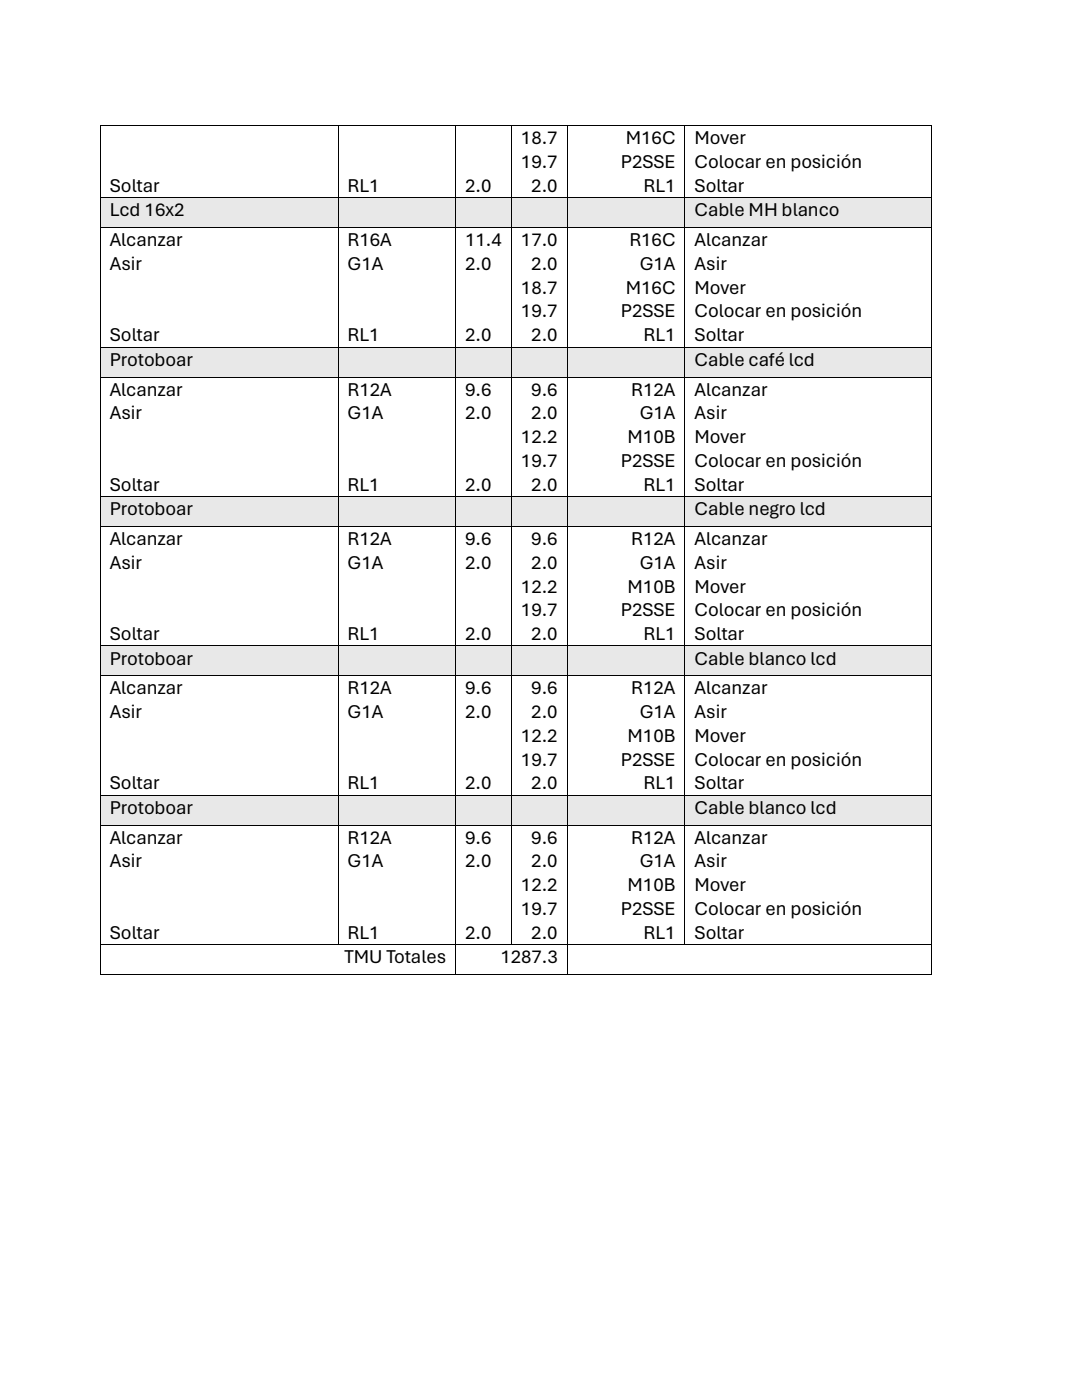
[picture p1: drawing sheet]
<svg xmlns="http://www.w3.org/2000/svg" width="216mm" height="279mm" viewBox="0 0 216 279" stroke-linecap="round" stroke-linejoin="round" font-family="sans-serif">
<defs><g id="words">
<g font-size="3.9">
<text x="103.9" y="28.8">18.7</text>
<text x="124.9" y="28.8">M16C</text>
<text x="138.6" y="28.8">Mover</text>
<text x="103.9" y="33.5">19.7</text>
<text x="123.9" y="33.5">P2SSE</text>
<text x="138.6" y="33.5">Colocar en posición</text>
<text x="21.9" y="38.3">Soltar</text>
<text x="69.3" y="38.3">RL1</text>
<text x="92.8" y="38.3">2.0</text>
<text x="106" y="38.3">2.0</text>
<text x="128.4" y="38.3">RL1</text>
<text x="138.6" y="38.3">Soltar</text>
<text x="21.9" y="43.2">Lcd 16x2</text>
<text x="138.6" y="43.2">Cable MH blanco</text>
<text x="21.9" y="49.2">Alcanzar</text>
<text x="21.9" y="53.9">Asir</text>
<text x="69.3" y="49.2">R16A</text>
<text x="69.3" y="53.9">G1A</text>
<text x="92.8" y="49.2">11.4</text>
<text x="92.8" y="53.9">2.0</text>
<text x="103.9" y="49.2">17.0</text>
<text x="106" y="53.9">2.0</text>
<text x="125.6" y="49.2">R16C</text>
<text x="127.7" y="53.9">G1A</text>
<text x="138.6" y="49.2">Alcanzar</text>
<text x="138.6" y="53.9">Asir</text>
<text x="103.9" y="58.6">18.7</text>
<text x="124.9" y="58.6">M16C</text>
<text x="138.6" y="58.6">Mover</text>
<text x="103.9" y="63.3">19.7</text>
<text x="123.9" y="63.3">P2SSE</text>
<text x="138.6" y="63.3">Colocar en posición</text>
<text x="21.9" y="68.1">Soltar</text>
<text x="69.3" y="68.1">RL1</text>
<text x="92.8" y="68.1">2.0</text>
<text x="106" y="68.1">2.0</text>
<text x="128.4" y="68.1">RL1</text>
<text x="138.6" y="68.1">Soltar</text>
<text x="21.9" y="73">Protoboar</text>
<text x="138.6" y="73">Cable café lcd</text>
<text x="21.9" y="79">Alcanzar</text>
<text x="21.9" y="83.7">Asir</text>
<text x="69.3" y="79">R12A</text>
<text x="69.3" y="83.7">G1A</text>
<text x="92.8" y="79">9.6</text>
<text x="92.8" y="83.7">2.0</text>
<text x="106" y="79">9.6</text>
<text x="106" y="83.7">2.0</text>
<text x="126" y="79">R12A</text>
<text x="127.7" y="83.7">G1A</text>
<text x="138.6" y="79">Alcanzar</text>
<text x="138.6" y="83.7">Asir</text>
<text x="103.9" y="88.5">12.2</text>
<text x="125.2" y="88.5">M10B</text>
<text x="138.6" y="88.5">Mover</text>
<text x="103.9" y="93.2">19.7</text>
<text x="123.9" y="93.2">P2SSE</text>
<text x="138.6" y="93.2">Colocar en posición</text>
<text x="21.9" y="97.9">Soltar</text>
<text x="69.3" y="97.9">RL1</text>
<text x="92.8" y="97.9">2.0</text>
<text x="106" y="97.9">2.0</text>
<text x="128.4" y="97.9">RL1</text>
<text x="138.6" y="97.9">Soltar</text>
<text x="21.9" y="102.8">Protoboar</text>
<text x="138.6" y="102.8">Cable negro lcd</text>
<text x="21.9" y="108.8">Alcanzar</text>
<text x="21.9" y="113.5">Asir</text>
<text x="69.3" y="108.8">R12A</text>
<text x="69.3" y="113.5">G1A</text>
<text x="92.8" y="108.8">9.6</text>
<text x="92.8" y="113.5">2.0</text>
<text x="106" y="108.8">9.6</text>
<text x="106" y="113.5">2.0</text>
<text x="126" y="108.8">R12A</text>
<text x="127.7" y="113.5">G1A</text>
<text x="138.6" y="108.8">Alcanzar</text>
<text x="138.6" y="113.5">Asir</text>
<text x="103.9" y="118.3">12.2</text>
<text x="125.2" y="118.3">M10B</text>
<text x="138.6" y="118.3">Mover</text>
<text x="103.9" y="123">19.7</text>
<text x="123.9" y="123">P2SSE</text>
<text x="138.6" y="123">Colocar en posición</text>
<text x="21.9" y="127.7">Soltar</text>
<text x="69.3" y="127.7">RL1</text>
<text x="92.8" y="127.7">2.0</text>
<text x="106" y="127.7">2.0</text>
<text x="128.4" y="127.7">RL1</text>
<text x="138.6" y="127.7">Soltar</text>
<text x="21.9" y="132.7">Protoboar</text>
<text x="138.6" y="132.7">Cable blanco lcd</text>
<text x="21.9" y="138.6">Alcanzar</text>
<text x="21.9" y="143.3">Asir</text>
<text x="69.3" y="138.6">R12A</text>
<text x="69.3" y="143.3">G1A</text>
<text x="92.8" y="138.6">9.6</text>
<text x="92.8" y="143.3">2.0</text>
<text x="106" y="138.6">9.6</text>
<text x="106" y="143.3">2.0</text>
<text x="126" y="138.6">R12A</text>
<text x="127.7" y="143.3">G1A</text>
<text x="138.6" y="138.6">Alcanzar</text>
<text x="138.6" y="143.3">Asir</text>
<text x="103.9" y="148.1">12.2</text>
<text x="125.2" y="148.1">M10B</text>
<text x="138.6" y="148.1">Mover</text>
<text x="103.9" y="152.8">19.7</text>
<text x="123.9" y="152.8">P2SSE</text>
<text x="138.6" y="152.8">Colocar en posición</text>
<text x="21.9" y="157.5">Soltar</text>
<text x="69.3" y="157.5">RL1</text>
<text x="92.8" y="157.5">2.0</text>
<text x="106" y="157.5">2.0</text>
<text x="128.4" y="157.5">RL1</text>
<text x="138.6" y="157.5">Soltar</text>
<text x="21.9" y="162.5">Protoboar</text>
<text x="138.6" y="162.5">Cable blanco lcd</text>
<text x="21.9" y="168.4">Alcanzar</text>
<text x="21.9" y="173.1">Asir</text>
<text x="69.3" y="168.4">R12A</text>
<text x="69.3" y="173.1">G1A</text>
<text x="92.8" y="168.4">9.6</text>
<text x="92.8" y="173.1">2.0</text>
<text x="106" y="168.4">9.6</text>
<text x="106" y="173.1">2.0</text>
<text x="126" y="168.4">R12A</text>
<text x="127.7" y="173.1">G1A</text>
<text x="138.6" y="168.4">Alcanzar</text>
<text x="138.6" y="173.1">Asir</text>
<text x="103.9" y="177.9">12.2</text>
<text x="125.2" y="177.9">M10B</text>
<text x="138.6" y="177.9">Mover</text>
<text x="103.9" y="182.6">19.7</text>
<text x="123.9" y="182.6">P2SSE</text>
<text x="138.6" y="182.6">Colocar en posición</text>
<text x="21.9" y="187.4">Soltar</text>
<text x="69.3" y="187.4">RL1</text>
<text x="92.8" y="187.4">2.0</text>
<text x="106" y="187.4">2.0</text>
<text x="128.4" y="187.4">RL1</text>
<text x="138.6" y="187.4">Soltar</text>
<text x="68.7" y="192.3">TMU Totales</text>
<text x="99.8" y="192.3">1287.3</text>
</g>
</g></defs>
<g fill="#000">
<path d="M19.9 25h.2v.2h-.2z" fill-rule="evenodd"/>
<path d="M19.9 25h.2v.2h-.2z" fill-rule="evenodd"/>
<path d="M67.4 25h.1v.2h-.1z" fill-rule="evenodd"/>
<path d="M90.8 25h.2v.2h-.2z" fill-rule="evenodd"/>
<path d="M102 25h.2v.2h-.2z" fill-rule="evenodd"/>
<path d="M113.1 25h.2v.2h-.2z" fill-rule="evenodd"/>
<path d="M136.6 25h.2v.2h-.2z" fill-rule="evenodd"/>
<path d="M185.8 25h.1v.2h-.1z" fill-rule="evenodd"/>
<path d="M185.8 25h.1v.2h-.1z" fill-rule="evenodd"/>
</g>
<g fill="none" stroke="#000" stroke-width=".2">
<path d="M20 25.2v14.2M20.1 25.1h47.3M67.4 25.2v14.2M67.5 25.1h23.3M90.9 25.2v14.2M91 25.1h11M102.1 25.2v14.2M102.2 25.1h10.9M113.2 25.2v14.2M113.3 25.1h23.3M136.7 25.2v14.2M136.8 25.1h48.9"/>
<path d="M185.8 25.2v14.2"/>
</g>
<g fill="#e8e8e8">
<path d="M20.1 39.5h47.3v5.8h-47.3z" fill-rule="evenodd"/>
<path d="M21.9 39.5h43.6v4.8h-43.6z" fill-rule="evenodd"/>
<path d="M67.5 39.5h23.3v5.8h-23.3z" fill-rule="evenodd"/>
<path d="M69.3 39.5h19.7v4.8h-19.7z" fill-rule="evenodd"/>
<path d="M91 39.5h11v5.8h-11z" fill-rule="evenodd"/>
<path d="M92.8 39.5h7.3v4.8h-7.3z" fill-rule="evenodd"/>
<path d="M102.2 39.5h10.9v5.8h-10.9z" fill-rule="evenodd"/>
<path d="M103.9 39.5h7.4v4.8h-7.4z" fill-rule="evenodd"/>
<path d="M113.3 39.5h23.3v5.8h-23.3z" fill-rule="evenodd"/>
<path d="M115.1 39.5h19.7v4.8h-19.7z" fill-rule="evenodd"/>
<path d="M136.8 39.5h48.9v5.8h-48.9z" fill-rule="evenodd"/>
<path d="M138.6 39.5h45.3v4.8h-45.3z" fill-rule="evenodd"/>
</g>
<g fill="#000">
<path d="M19.9 39.4h.2v.1h-.2z" fill-rule="evenodd"/>
<path d="M67.4 39.4h.1v.1h-.1z" fill-rule="evenodd"/>
<path d="M90.8 39.4h.2v.1h-.2z" fill-rule="evenodd"/>
<path d="M102 39.4h.2v.1h-.2z" fill-rule="evenodd"/>
<path d="M113.1 39.4h.2v.1h-.2z" fill-rule="evenodd"/>
<path d="M136.6 39.4h.2v.1h-.2z" fill-rule="evenodd"/>
<path d="M185.8 39.4h.1v.1h-.1z" fill-rule="evenodd"/>
<path d="M19.9 45.3h.2v.2h-.2z" fill-rule="evenodd"/>
<path d="M67.4 45.3h.1v.2h-.1z" fill-rule="evenodd"/>
<path d="M90.8 45.3h.2v.2h-.2z" fill-rule="evenodd"/>
<path d="M102 45.3h.2v.2h-.2z" fill-rule="evenodd"/>
<path d="M113.1 45.3h.2v.2h-.2z" fill-rule="evenodd"/>
<path d="M136.6 45.3h.2v.2h-.2z" fill-rule="evenodd"/>
<path d="M185.8 45.3h.1v.2h-.1z" fill-rule="evenodd"/>
</g>
<g fill="none" stroke="#000" stroke-width=".2">
<path d="M20 39.5v5.8M20.1 39.5h47.3M67.4 39.5v5.8M67.5 39.5h23.3M90.9 39.5v5.8M91 39.5h11M102.1 39.5v5.8M102.2 39.5h10.9M113.2 39.5v5.8M113.3 39.5h23.3M136.7 39.5v5.8M136.8 39.5h48.9"/>
<path d="M185.8 39.5v5.8M20 45.5v23.7M20.1 45.4h47.3M67.4 45.5v23.7M67.5 45.4h23.3M90.9 45.5v23.7M91 45.4h11M102.1 45.5v23.7M102.2 45.4h10.9M113.2 45.5v23.7M113.3 45.4h23.3M136.7 45.5v23.7"/>
<path d="M136.8 45.4h48.9M185.8 45.5v23.7"/>
</g>
<g fill="#e8e8e8">
<path d="M20.1 69.4h47.3v5.8h-47.3z" fill-rule="evenodd"/>
<path d="M21.9 69.4h43.6v4.7h-43.6z" fill-rule="evenodd"/>
<path d="M67.5 69.4h23.3v5.8h-23.3z" fill-rule="evenodd"/>
<path d="M69.3 69.4h19.7v4.7h-19.7z" fill-rule="evenodd"/>
<path d="M91 69.4h11v5.8h-11z" fill-rule="evenodd"/>
<path d="M92.8 69.4h7.3v4.7h-7.3z" fill-rule="evenodd"/>
<path d="M102.2 69.4h10.9v5.8h-10.9z" fill-rule="evenodd"/>
<path d="M103.9 69.4h7.4v4.7h-7.4z" fill-rule="evenodd"/>
<path d="M113.3 69.4h23.3v5.8h-23.3z" fill-rule="evenodd"/>
<path d="M115.1 69.4h19.7v4.7h-19.7z" fill-rule="evenodd"/>
<path d="M136.8 69.4h48.9v5.8h-48.9z" fill-rule="evenodd"/>
<path d="M138.6 69.4h45.3v4.7h-45.3z" fill-rule="evenodd"/>
</g>
<g fill="#000">
<path d="M19.9 69.2h.2v.1h-.2z" fill-rule="evenodd"/>
<path d="M19.9 75.2h.2v.1h-.2z" fill-rule="evenodd"/>
<path d="M67.4 69.2h.1v.1h-.1z" fill-rule="evenodd"/>
<path d="M67.4 75.2h.1v.1h-.1z" fill-rule="evenodd"/>
<path d="M90.8 69.2h.2v.1h-.2z" fill-rule="evenodd"/>
<path d="M90.8 75.2h.2v.1h-.2z" fill-rule="evenodd"/>
<path d="M102 69.2h.2v.1h-.2z" fill-rule="evenodd"/>
<path d="M102 75.2h.2v.1h-.2z" fill-rule="evenodd"/>
<path d="M113.1 69.2h.2v.1h-.2z" fill-rule="evenodd"/>
<path d="M113.1 75.2h.2v.1h-.2z" fill-rule="evenodd"/>
<path d="M136.6 69.2h.2v.1h-.2z" fill-rule="evenodd"/>
<path d="M136.6 75.2h.2v.1h-.2z" fill-rule="evenodd"/>
<path d="M185.8 69.2h.1v.1h-.1z" fill-rule="evenodd"/>
<path d="M185.8 75.2h.1v.1h-.1z" fill-rule="evenodd"/>
</g>
<g fill="none" stroke="#000" stroke-width=".2">
<path d="M20 69.4v5.8M20 75.3v23.7M20.1 69.3h47.3M20.1 75.2h47.3M67.4 69.4v5.8M67.4 75.3v23.7M67.5 69.3h23.3M67.5 75.2h23.3M90.9 69.4v5.8M90.9 75.3v23.7M91 69.3h11M91 75.2h11"/>
<path d="M102.1 69.4v5.8M102.1 75.3v23.7M102.2 69.3h10.9M102.2 75.2h10.9M113.2 69.4v5.8M113.2 75.3v23.7M113.3 69.3h23.3M113.3 75.2h23.3M136.7 69.4v5.8M136.7 75.3v23.7M136.8 69.3h48.9M136.8 75.2h48.9"/>
<path d="M185.8 69.4v5.8M185.8 75.3v23.7"/>
</g>
<g fill="#e8e8e8">
<path d="M20.1 99.2h47.3v5.8h-47.3z" fill-rule="evenodd"/>
<path d="M21.9 99.2h43.6v4.7h-43.6z" fill-rule="evenodd"/>
<path d="M67.5 99.2h23.3v5.8h-23.3z" fill-rule="evenodd"/>
<path d="M69.3 99.2h19.7v4.7h-19.7z" fill-rule="evenodd"/>
<path d="M91 99.2h11v5.8h-11z" fill-rule="evenodd"/>
<path d="M92.8 99.2h7.3v4.7h-7.3z" fill-rule="evenodd"/>
<path d="M102.2 99.2h10.9v5.8h-10.9z" fill-rule="evenodd"/>
<path d="M103.9 99.2h7.4v4.7h-7.4z" fill-rule="evenodd"/>
<path d="M113.3 99.2h23.3v5.8h-23.3z" fill-rule="evenodd"/>
<path d="M115.1 99.2h19.7v4.7h-19.7z" fill-rule="evenodd"/>
<path d="M136.8 99.2h48.9v5.8h-48.9z" fill-rule="evenodd"/>
<path d="M138.6 99.2h45.3v4.7h-45.3z" fill-rule="evenodd"/>
</g>
<g fill="#000">
<path d="M19.9 99h.2v.2h-.2z" fill-rule="evenodd"/>
<path d="M67.4 99h.1v.2h-.1z" fill-rule="evenodd"/>
<path d="M90.8 99h.2v.2h-.2z" fill-rule="evenodd"/>
<path d="M102 99h.2v.2h-.2z" fill-rule="evenodd"/>
<path d="M113.1 99h.2v.2h-.2z" fill-rule="evenodd"/>
<path d="M136.6 99h.2v.2h-.2z" fill-rule="evenodd"/>
<path d="M185.8 99h.1v.2h-.1z" fill-rule="evenodd"/>
<path d="M19.9 105h.2v.1h-.2z" fill-rule="evenodd"/>
<path d="M67.4 105h.1v.1h-.1z" fill-rule="evenodd"/>
<path d="M90.8 105h.2v.1h-.2z" fill-rule="evenodd"/>
<path d="M102 105h.2v.1h-.2z" fill-rule="evenodd"/>
<path d="M113.1 105h.2v.1h-.2z" fill-rule="evenodd"/>
<path d="M136.6 105h.2v.1h-.2z" fill-rule="evenodd"/>
<path d="M185.8 105h.1v.1h-.1z" fill-rule="evenodd"/>
</g>
<g fill="none" stroke="#000" stroke-width=".2">
<path d="M20 99.2v5.8M20.1 99.1h47.3M67.4 99.2v5.8M67.5 99.1h23.3M90.9 99.2v5.8M91 99.1h11M102.1 99.2v5.8M102.2 99.1h10.9M113.2 99.2v5.8M113.3 99.1h23.3M136.7 99.2v5.8M136.8 99.1h48.9"/>
<path d="M185.8 99.2v5.8M20 105.1v23.7M20.1 105h47.3M67.4 105.1v23.7M67.5 105h23.3M90.9 105.1v23.7M91 105h11M102.1 105.1v23.7M102.2 105h10.9M113.2 105.1v23.7M113.3 105h23.3M136.7 105.1v23.7"/>
<path d="M136.8 105h48.9M185.8 105.1v23.7"/>
</g>
<g fill="#e8e8e8">
<path d="M20.1 129h47.3v5.8h-47.3z" fill-rule="evenodd"/>
<path d="M21.9 129h43.6v4.8h-43.6z" fill-rule="evenodd"/>
<path d="M67.5 129h23.3v5.8h-23.3z" fill-rule="evenodd"/>
<path d="M69.3 129h19.7v4.8h-19.7z" fill-rule="evenodd"/>
<path d="M91 129h11v5.8h-11z" fill-rule="evenodd"/>
<path d="M92.8 129h7.3v4.8h-7.3z" fill-rule="evenodd"/>
<path d="M102.2 129h10.9v5.8h-10.9z" fill-rule="evenodd"/>
<path d="M103.9 129h7.4v4.8h-7.4z" fill-rule="evenodd"/>
<path d="M113.3 129h23.3v5.8h-23.3z" fill-rule="evenodd"/>
<path d="M115.1 129h19.7v4.8h-19.7z" fill-rule="evenodd"/>
<path d="M136.8 129h48.9v5.8h-48.9z" fill-rule="evenodd"/>
<path d="M138.6 129h45.3v4.8h-45.3z" fill-rule="evenodd"/>
</g>
<g fill="#000">
<path d="M19.9 128.8h.2v.2h-.2z" fill-rule="evenodd"/>
<path d="M19.9 134.8h.2v.1h-.2z" fill-rule="evenodd"/>
<path d="M67.4 128.8h.1v.2h-.1z" fill-rule="evenodd"/>
<path d="M67.4 134.8h.1v.1h-.1z" fill-rule="evenodd"/>
<path d="M90.8 128.8h.2v.2h-.2z" fill-rule="evenodd"/>
<path d="M90.8 134.8h.2v.1h-.2z" fill-rule="evenodd"/>
<path d="M102 128.8h.2v.2h-.2z" fill-rule="evenodd"/>
<path d="M102 134.8h.2v.1h-.2z" fill-rule="evenodd"/>
<path d="M113.1 128.8h.2v.2h-.2z" fill-rule="evenodd"/>
<path d="M113.1 134.8h.2v.1h-.2z" fill-rule="evenodd"/>
<path d="M136.6 128.8h.2v.2h-.2z" fill-rule="evenodd"/>
<path d="M136.6 134.8h.2v.1h-.2z" fill-rule="evenodd"/>
<path d="M185.8 128.8h.1v.2h-.1z" fill-rule="evenodd"/>
<path d="M185.8 134.8h.1v.1h-.1z" fill-rule="evenodd"/>
</g>
<g fill="none" stroke="#000" stroke-width=".2">
<path d="M20 129v5.8M20 134.9v23.7M20.1 128.9h47.3M20.1 134.9h47.3M67.4 129v5.8M67.4 134.9v23.7M67.5 128.9h23.3M67.5 134.9h23.3M90.9 129v5.8M90.9 134.9v23.7M91 128.9h11M91 134.9h11"/>
<path d="M102.1 129v5.8M102.1 134.9v23.7M102.2 128.9h10.9M102.2 134.9h10.9M113.2 129v5.8M113.2 134.9v23.7M113.3 128.9h23.3M113.3 134.9h23.3M136.7 129v5.8M136.7 134.9v23.7M136.8 128.9h48.9M136.8 134.9h48.9"/>
<path d="M185.8 129v5.8M185.8 134.9v23.7"/>
</g>
<g fill="#e8e8e8">
<path d="M20.1 158.8h47.3v5.8h-47.3z" fill-rule="evenodd"/>
<path d="M21.9 158.8h43.6v4.8h-43.6z" fill-rule="evenodd"/>
<path d="M67.5 158.8h23.3v5.8h-23.3z" fill-rule="evenodd"/>
<path d="M69.3 158.8h19.7v4.8h-19.7z" fill-rule="evenodd"/>
<path d="M91 158.8h11v5.8h-11z" fill-rule="evenodd"/>
<path d="M92.8 158.8h7.3v4.8h-7.3z" fill-rule="evenodd"/>
<path d="M102.2 158.8h10.9v5.8h-10.9z" fill-rule="evenodd"/>
<path d="M103.9 158.8h7.4v4.8h-7.4z" fill-rule="evenodd"/>
<path d="M113.3 158.8h23.3v5.8h-23.3z" fill-rule="evenodd"/>
<path d="M115.1 158.8h19.7v4.8h-19.7z" fill-rule="evenodd"/>
<path d="M136.8 158.8h48.9v5.8h-48.9z" fill-rule="evenodd"/>
<path d="M138.6 158.8h45.3v4.8h-45.3z" fill-rule="evenodd"/>
</g>
<g fill="#000">
<path d="M19.9 158.6h.2v.2h-.2z" fill-rule="evenodd"/>
<path d="M67.4 158.6h.1v.2h-.1z" fill-rule="evenodd"/>
<path d="M90.8 158.6h.2v.2h-.2z" fill-rule="evenodd"/>
<path d="M102 158.6h.2v.2h-.2z" fill-rule="evenodd"/>
<path d="M113.1 158.6h.2v.2h-.2z" fill-rule="evenodd"/>
<path d="M136.6 158.6h.2v.2h-.2z" fill-rule="evenodd"/>
<path d="M185.8 158.6h.1v.2h-.1z" fill-rule="evenodd"/>
<path d="M19.9 164.6h.2v.1h-.2z" fill-rule="evenodd"/>
<path d="M67.4 164.6h.1v.1h-.1z" fill-rule="evenodd"/>
<path d="M90.8 164.6h.2v.1h-.2z" fill-rule="evenodd"/>
<path d="M102 164.6h.2v.1h-.2z" fill-rule="evenodd"/>
<path d="M113.1 164.6h.2v.1h-.2z" fill-rule="evenodd"/>
<path d="M136.6 164.6h.2v.1h-.2z" fill-rule="evenodd"/>
<path d="M185.8 164.6h.1v.1h-.1z" fill-rule="evenodd"/>
<path d="M19.9 188.5h.2v.1h-.2z" fill-rule="evenodd"/>
<path d="M19.9 194.4h.2v.2h-.2z" fill-rule="evenodd"/>
<path d="M19.9 194.4h.2v.2h-.2z" fill-rule="evenodd"/>
<path d="M67.4 188.5h.1v.1h-.1z" fill-rule="evenodd"/>
<path d="M90.8 188.5h.2v.1h-.2z" fill-rule="evenodd"/>
<path d="M90.8 194.4h.2v.2h-.2z" fill-rule="evenodd"/>
<path d="M102 188.5h.2v.1h-.2z" fill-rule="evenodd"/>
<path d="M113.1 188.5h.2v.1h-.2z" fill-rule="evenodd"/>
<path d="M113.1 194.4h.2v.2h-.2z" fill-rule="evenodd"/>
<path d="M136.6 188.5h.2v.1h-.2z" fill-rule="evenodd"/>
<path d="M185.8 188.5h.1v.1h-.1z" fill-rule="evenodd"/>
<path d="M185.8 194.4h.1v.2h-.1z" fill-rule="evenodd"/>
<path d="M185.8 194.4h.1v.2h-.1z" fill-rule="evenodd"/>
</g>
<g fill="none" stroke="#000" stroke-width=".2">
<path d="M20 158.8v5.8M20.1 158.7h47.3M67.4 158.8v5.8M67.5 158.7h23.3M90.9 158.8v5.8M91 158.7h11M102.1 158.8v5.8M102.2 158.7h10.9M113.2 158.8v5.8M113.3 158.7h23.3M136.7 158.8v5.8M136.8 158.7h48.9"/>
<path d="M185.8 158.8v5.8M20 164.7v23.8M20.1 164.7h47.3M67.4 164.7v23.8M67.5 164.7h23.3M90.9 164.7v23.8M91 164.7h11M102.1 164.7v23.8M102.2 164.7h10.9M113.2 164.7v23.8M113.3 164.7h23.3M136.7 164.7v23.8"/>
<path d="M136.8 164.7h48.9M185.8 164.7v23.8M20 188.6v5.8M20.1 188.5h47.3M20.1 194.5h70.7M67.5 188.5h23.3M90.9 188.6v5.8M91 188.5h11M91 194.5h22.1M102.2 188.5h10.9M113.2 188.6v5.8M113.3 188.5h23.3"/>
<path d="M113.3 194.5h72.5M136.8 188.5h48.9M185.8 188.6v5.8"/>
</g>
<use href="#words"/>
</svg>
